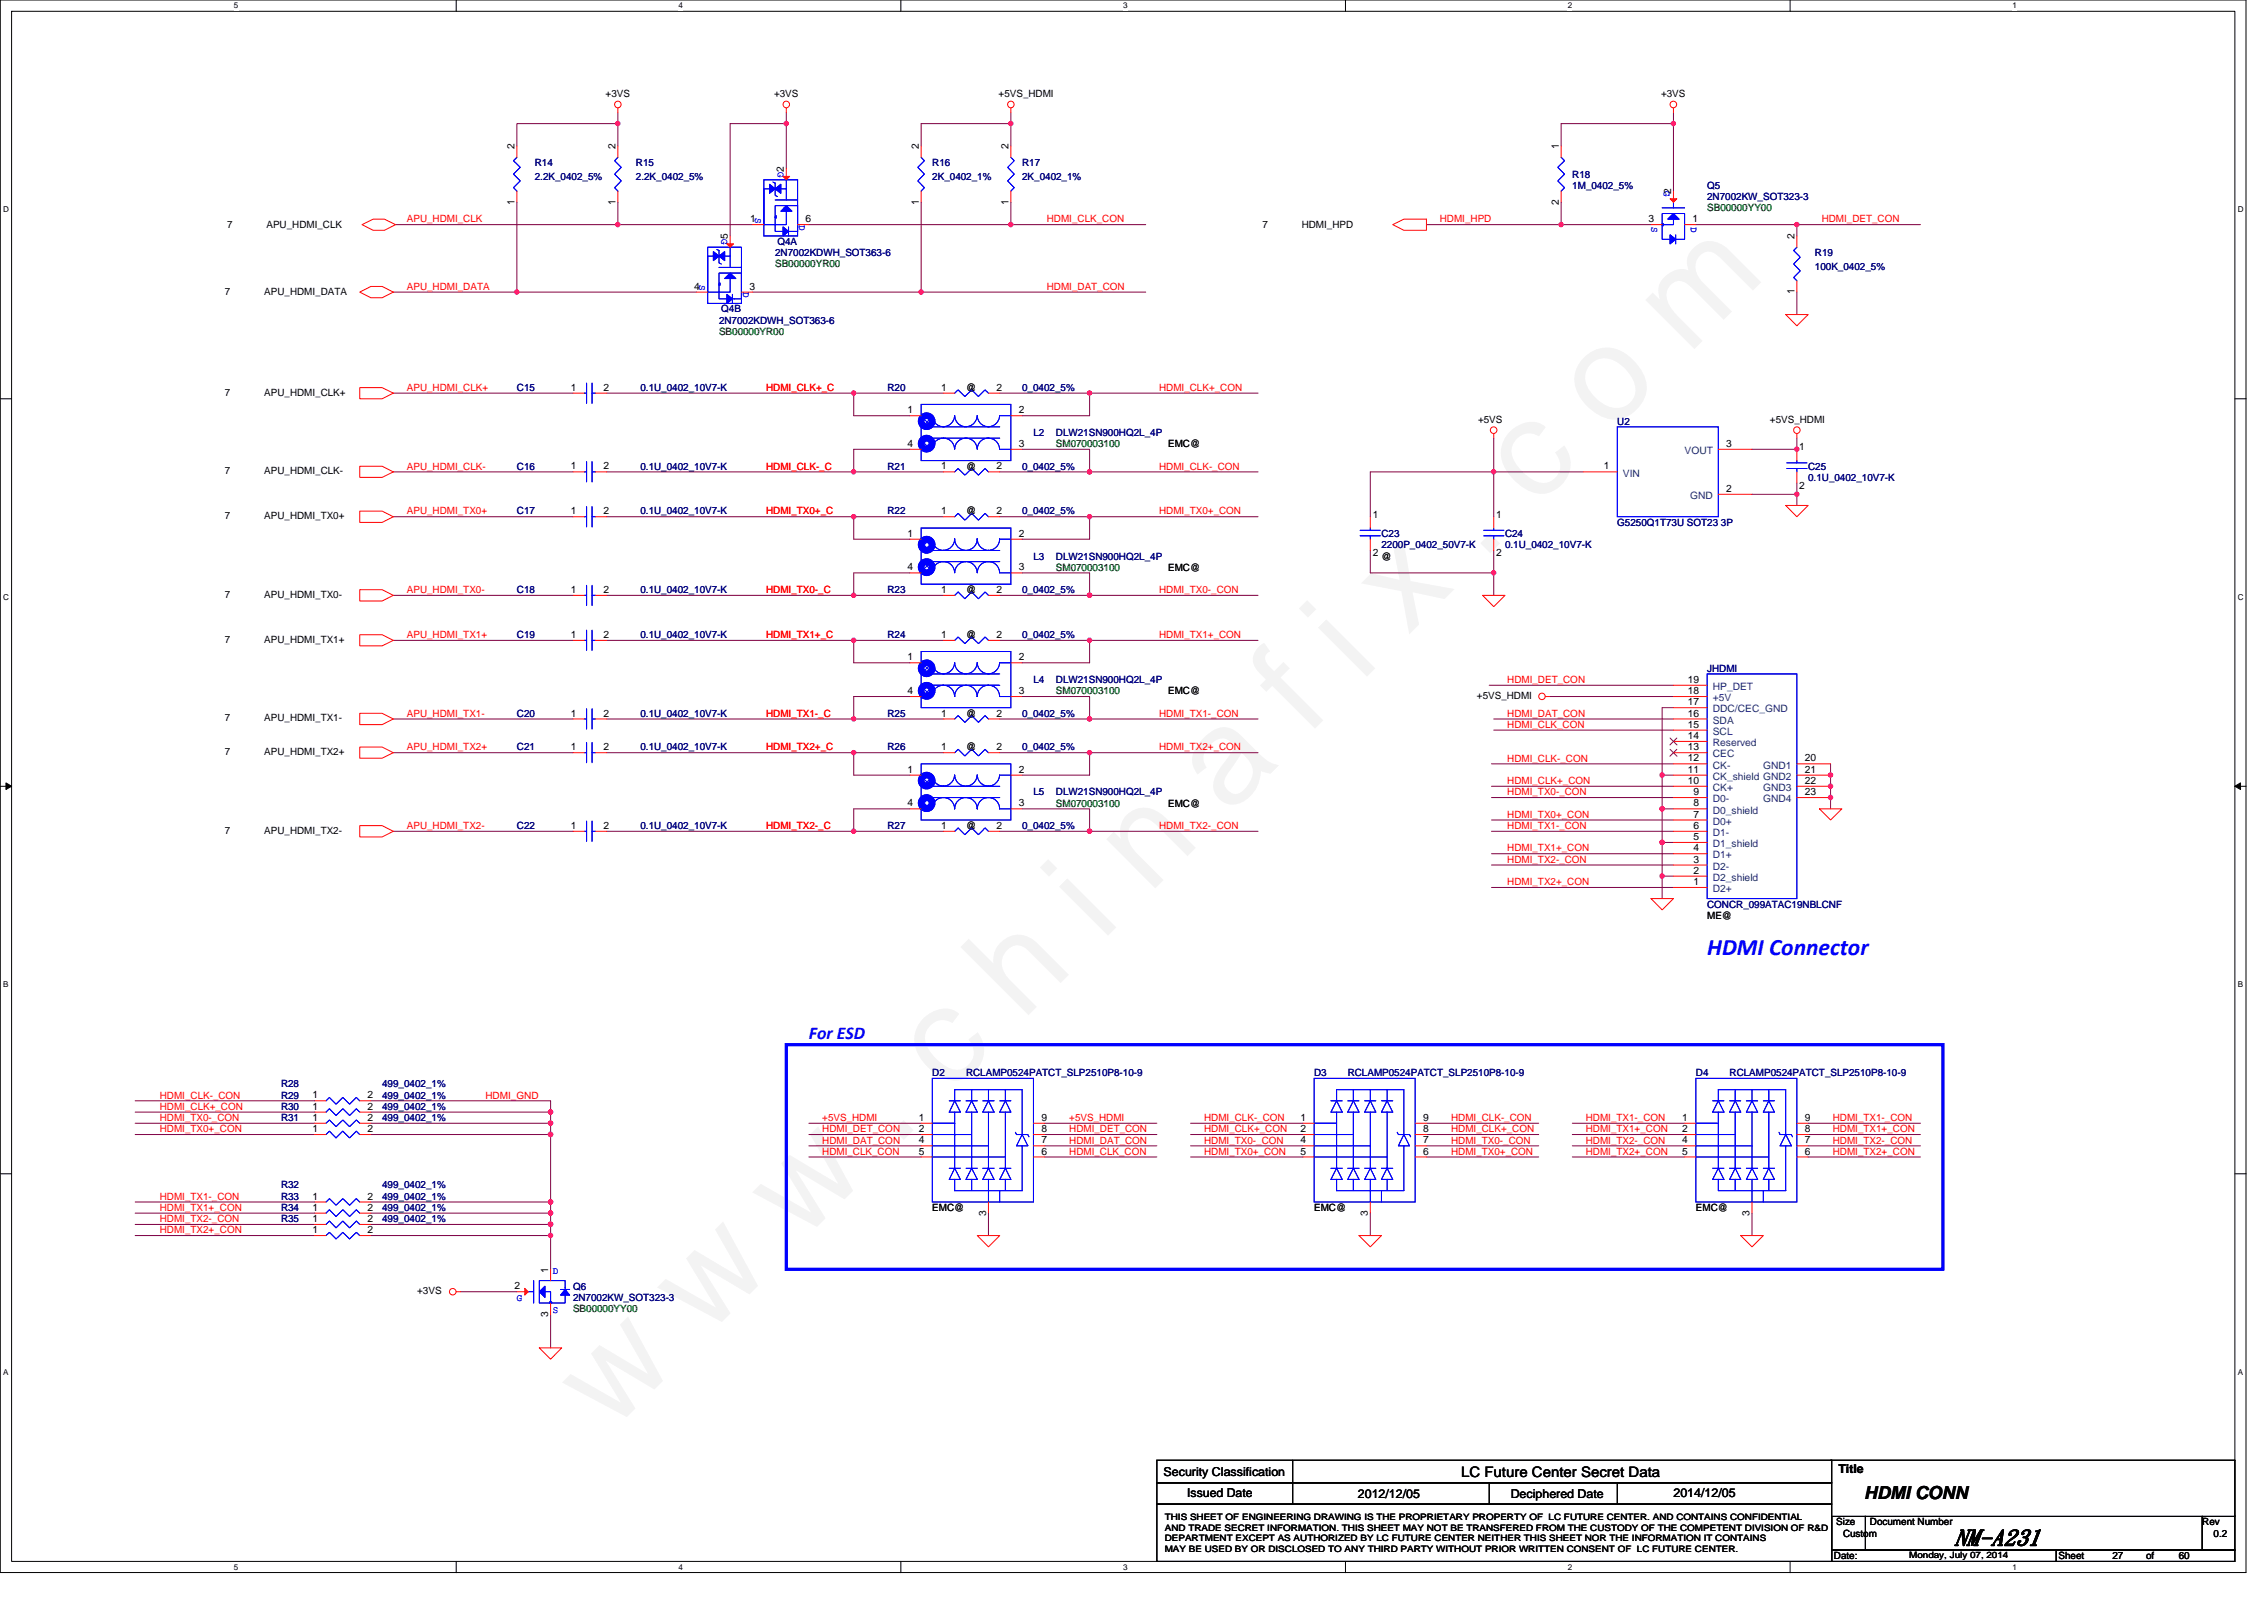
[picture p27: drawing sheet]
<svg xmlns="http://www.w3.org/2000/svg" width="297mm" height="210mm" viewBox="0 0 297 210" stroke-linecap="round" stroke-linejoin="round" font-family="sans-serif">
<defs><g id="words">
<text font-size="17.6" fill="#f0f" x="80.1" y="188" transform="rotate(-45 80.1 188)">w w w . c h i n a f i x . c o m</text>
<text font-size="3.1" fill="#00f" x="224" y="125.2">HDMI Connector</text>
<text font-size="3" x="256.4" y="202.6">NM-A231</text>
<text font-size="2.3" fill="#00f" x="106.1" y="136.3">For ESD</text>
<text font-size="2.3" x="244.6" y="196.6">HDMI CONN</text>
<text font-size="1.9" x="191.7" y="193.7">LC Future Center Secret Data</text>
<g font-size="1.6">
<text x="152.7" y="193.5">Security Classification</text>
<text x="155.8" y="196.3">Issued Date</text>
<text x="178.2" y="196.5">2012/12/05</text>
<text x="198.2" y="196.5">Deciphered Date</text>
<text x="219.6" y="196.3">2014/12/05</text>
<text x="241.2" y="193.1">Title</text>
</g>
<g font-size="1.3">
<text x="79.5" y="12.7">+3VS</text>
<text x="101.6" y="12.7">+3VS</text>
<text x="131" y="12.7">+5VS_HDMI</text>
<text x="217.9" y="12.7">+3VS</text>
<text x="67.5" y="19.6" transform="rotate(-90 67.5 19.6)">2</text>
<text x="80.7" y="19.6" transform="rotate(-90 80.7 19.6)">2</text>
<text x="102.8" y="22.5" transform="rotate(-90 102.8 22.5)">2</text>
<text x="120.5" y="19.6" transform="rotate(-90 120.5 19.6)">2</text>
<text x="132.3" y="19.6" transform="rotate(-90 132.3 19.6)">2</text>
<text x="204.5" y="19.6" transform="rotate(-90 204.5 19.6)">1</text>
<text x="29.8" y="29.9">7</text>
<text x="35" y="29.9">APU_HDMI_CLK</text>
<text x="67.5" y="26.8" transform="rotate(-90 67.5 26.8)">1</text>
<text x="80.7" y="26.8" transform="rotate(-90 80.7 26.8)">1</text>
<text x="98.4" y="29.1">1</text>
<text x="105.7" y="29.1">6</text>
<text x="120.5" y="26.8" transform="rotate(-90 120.5 26.8)">1</text>
<text x="132.3" y="26.8" transform="rotate(-90 132.3 26.8)">1</text>
<text x="165.6" y="29.9">7</text>
<text x="170.8" y="29.9">HDMI_HPD</text>
<text x="204.5" y="26.8" transform="rotate(-90 204.5 26.8)">2</text>
<text x="216.3" y="29.1">3</text>
<text x="219.2" y="25.5" transform="rotate(-90 219.2 25.5)">2</text>
<text x="222.1" y="29.1">1</text>
<text x="95.5" y="31.4" transform="rotate(-90 95.5 31.4)">5</text>
<text x="235.4" y="31.4" transform="rotate(-90 235.4 31.4)">2</text>
<text x="29.5" y="38.8">7</text>
<text x="34.7" y="38.8">APU_HDMI_DATA</text>
<text x="91.1" y="38">4</text>
<text x="98.3" y="38">3</text>
<text x="235.4" y="38.6" transform="rotate(-90 235.4 38.6)">1</text>
<text x="29.5" y="51.9">7</text>
<text x="34.7" y="51.9">APU_HDMI_CLK+</text>
<text x="74.9" y="51.2">1</text>
<text x="79.2" y="51.2">2</text>
<text x="123.5" y="51.2">1</text>
<text x="126.7" y="51.3">@</text>
<text x="130.7" y="51.2">2</text>
<text x="119.1" y="54.2">1</text>
<text x="119.1" y="58.6">4</text>
<text x="133.7" y="54.2">2</text>
<text x="133.7" y="58.6">3</text>
<text x="153.3" y="58.7">EMC@</text>
<text x="193.9" y="55.4">+5VS</text>
<text x="226.5" y="58.6">3</text>
<text x="232.2" y="55.4">+5VS_HDMI</text>
<text x="236.1" y="59.1">1</text>
<text x="29.5" y="62.2">7</text>
<text x="34.7" y="62.2">APU_HDMI_CLK-</text>
<text x="74.9" y="61.6">1</text>
<text x="79.2" y="61.6">2</text>
<text x="123.5" y="61.6">1</text>
<text x="126.7" y="61.6">@</text>
<text x="130.7" y="61.6">2</text>
<text x="210.4" y="61.6">1</text>
<text x="226.5" y="64.5">2</text>
<text x="236.1" y="64.1">2</text>
<text x="29.5" y="68.1">7</text>
<text x="34.7" y="68.1">APU_HDMI_TX0+</text>
<text x="74.9" y="67.5">1</text>
<text x="79.2" y="67.5">2</text>
<text x="119.1" y="70.4">1</text>
<text x="123.5" y="67.5">1</text>
<text x="126.7" y="67.5">@</text>
<text x="130.7" y="67.5">2</text>
<text x="133.7" y="70.4">2</text>
<text x="180.1" y="67.9">1</text>
<text x="196.3" y="67.9">1</text>
<text x="74.9" y="77.8">1</text>
<text x="79.2" y="77.8">2</text>
<text x="119.1" y="74.8">4</text>
<text x="123.5" y="77.8">1</text>
<text x="126.7" y="77.8">@</text>
<text x="130.7" y="77.8">2</text>
<text x="133.7" y="74.8">3</text>
<text x="153.3" y="74.8">EMC@</text>
<text x="180.1" y="73">2</text>
<text x="181.2" y="73.4">@</text>
<text x="196.3" y="73">2</text>
<text x="29.5" y="78.4">7</text>
<text x="34.7" y="78.4">APU_HDMI_TX0-</text>
<text x="74.9" y="83.7">1</text>
<text x="79.2" y="83.7">2</text>
<text x="123.5" y="83.7">1</text>
<text x="126.7" y="83.7">@</text>
<text x="130.7" y="83.7">2</text>
<text x="29.5" y="84.3">7</text>
<text x="34.7" y="84.3">APU_HDMI_TX1+</text>
<text x="119.1" y="86.6">1</text>
<text x="133.7" y="86.6">2</text>
<text x="221.5" y="89.6">19</text>
<text x="29.5" y="94.6">7</text>
<text x="34.7" y="94.6">APU_HDMI_TX1-</text>
<text x="74.9" y="94">1</text>
<text x="79.2" y="94">2</text>
<text x="119.1" y="91">4</text>
<text x="123.5" y="94">1</text>
<text x="126.7" y="94">@</text>
<text x="130.7" y="94">2</text>
<text x="133.7" y="91">3</text>
<text x="153.3" y="91.1">EMC@</text>
<text x="193.8" y="91.7">+5VS_HDMI</text>
<text x="221.5" y="95.4">15</text>
<text x="221.5" y="94">16</text>
<text x="221.5" y="92.5">17</text>
<text x="221.5" y="91">18</text>
<text x="29.5" y="99">7</text>
<text x="34.7" y="99">APU_HDMI_TX2+</text>
<text x="74.9" y="98.4">1</text>
<text x="79.2" y="98.4">2</text>
<text x="119.1" y="101.3">1</text>
<text x="123.5" y="98.4">1</text>
<text x="126.7" y="98.4">@</text>
<text x="130.7" y="98.4">2</text>
<text x="133.7" y="101.3">2</text>
<text x="221.5" y="101.3">11</text>
<text x="221.5" y="99.9">12</text>
<text x="221.5" y="98.4">13</text>
<text x="221.5" y="96.9">14</text>
<text x="236.8" y="99.9">20</text>
<text x="236.8" y="101.3">21</text>
<text x="119.1" y="105.8">4</text>
<text x="133.7" y="105.8">3</text>
<text x="153.3" y="105.8">EMC@</text>
<text x="221.5" y="102.8">10</text>
<text x="222.2" y="107.2">7</text>
<text x="222.2" y="105.8">8</text>
<text x="222.2" y="104.3">9</text>
<text x="236.8" y="102.8">22</text>
<text x="236.8" y="104.3">23</text>
<text x="29.5" y="109.3">7</text>
<text x="34.7" y="109.3">APU_HDMI_TX2-</text>
<text x="74.9" y="108.7">1</text>
<text x="79.2" y="108.7">2</text>
<text x="123.5" y="108.7">1</text>
<text x="126.7" y="108.7">@</text>
<text x="130.7" y="108.7">2</text>
<text x="222.2" y="113.1">3</text>
<text x="222.2" y="111.7">4</text>
<text x="222.2" y="110.2">5</text>
<text x="222.2" y="108.7">6</text>
<text x="222.2" y="116.1">1</text>
<text x="222.2" y="114.6">2</text>
<text x="224" y="120.5">ME@</text>
<text x="41" y="145.5">1</text>
<text x="41" y="147">1</text>
<text x="41" y="144.1">1</text>
<text x="41" y="148.5">1</text>
<text x="48.2" y="145.5">2</text>
<text x="48.2" y="147">2</text>
<text x="48.2" y="144.1">2</text>
<text x="48.2" y="148.5">2</text>
<text x="120.5" y="150">4</text>
<text x="120.5" y="148.5">2</text>
<text x="120.5" y="147">1</text>
<text x="136.6" y="150">7</text>
<text x="136.6" y="148.5">8</text>
<text x="136.6" y="147">9</text>
<text x="170.6" y="150">4</text>
<text x="170.6" y="148.5">2</text>
<text x="170.6" y="147">1</text>
<text x="186.7" y="150">7</text>
<text x="186.7" y="148.5">8</text>
<text x="186.7" y="147">9</text>
<text x="220.7" y="150">4</text>
<text x="220.7" y="148.5">2</text>
<text x="220.7" y="147">1</text>
<text x="236.8" y="150">7</text>
<text x="236.8" y="148.5">8</text>
<text x="236.8" y="147">9</text>
<text x="120.5" y="151.4">5</text>
<text x="136.6" y="151.4">6</text>
<text x="170.6" y="151.4">5</text>
<text x="186.7" y="151.4">6</text>
<text x="220.7" y="151.4">5</text>
<text x="236.8" y="151.4">6</text>
<text x="41" y="160.3">1</text>
<text x="41" y="157.3">1</text>
<text x="41" y="161.7">1</text>
<text x="41" y="158.8">1</text>
<text x="48.2" y="160.3">2</text>
<text x="48.2" y="157.3">2</text>
<text x="48.2" y="161.7">2</text>
<text x="48.2" y="158.8">2</text>
<text x="122.3" y="158.8">EMC@</text>
<text x="129.4" y="159.4" transform="rotate(-90 129.4 159.4)">3</text>
<text x="172.4" y="158.8">EMC@</text>
<text x="179.5" y="159.4" transform="rotate(-90 179.5 159.4)">3</text>
<text x="222.5" y="158.8">EMC@</text>
<text x="229.5" y="159.4" transform="rotate(-90 229.5 159.4)">3</text>
<text x="71.9" y="166.9" transform="rotate(-90 71.9 166.9)">1</text>
<text x="54.7" y="169.7">+3VS</text>
<text x="67.5" y="169.1">2</text>
<text x="71.9" y="172.7" transform="rotate(-90 71.9 172.7)">3</text>
<text x="240.9" y="200.1">Size</text>
<text x="241.8" y="201.5">Custom</text>
<text x="245.3" y="200.1">Document Number</text>
<text x="288.9" y="200.1">Rev</text>
<text x="290.4" y="201.5">0.2</text>
<text x="240.6" y="204.5">Date:</text>
<text x="270.1" y="204.5">Sheet</text>
<text x="277.2" y="204.5">27</text>
<text x="281.6" y="204.5">of</text>
<text x="285.9" y="204.5">60</text>
</g>
<g font-size="1.3" fill="#000080">
<text x="70.2" y="21.8">R14</text>
<text x="70.2" y="23.6">2.2K_0402_5%</text>
<text x="83.4" y="21.8">R15</text>
<text x="83.4" y="23.6">2.2K_0402_5%</text>
<text x="122.3" y="21.8">R16</text>
<text x="122.3" y="23.6">2K_0402_1%</text>
<text x="134.1" y="21.8">R17</text>
<text x="134.1" y="23.6">2K_0402_1%</text>
<text x="206.3" y="23.3">R18</text>
<text x="206.3" y="24.8">1M_0402_5%</text>
<text x="224" y="24.8">Q5</text>
<text x="224" y="26.2">2N7002KW_SOT323-3</text>
<text x="101.7" y="33.6">2N7002KDWH_SOT363-6</text>
<text x="102" y="32.1">Q4A</text>
<text x="238.1" y="33.6">R19</text>
<text x="238.1" y="35.4">100K_0402_5%</text>
<text x="94.6" y="41">Q4B</text>
<text x="94.3" y="42.4">2N7002KDWH_SOT363-6</text>
<text x="67.8" y="51.3">C15</text>
<text x="84" y="51.3">0.1U_0402_10V7-K</text>
<text x="116.4" y="51.3">R20</text>
<text x="134.1" y="51.3">0_0402_5%</text>
<text x="135.6" y="57.2">L2</text>
<text x="138.5" y="57.2">DLW21SN900HQ2L_4P</text>
<text x="212.2" y="55.7">U2</text>
<text x="67.8" y="61.6">C16</text>
<text x="84" y="61.6">0.1U_0402_10V7-K</text>
<text x="116.4" y="61.6">R21</text>
<text x="134.1" y="61.6">0_0402_5%</text>
<text x="237.2" y="61.6">C25</text>
<text x="237.2" y="63.1">0.1U_0402_10V7-K</text>
<text x="67.8" y="67.5">C17</text>
<text x="84" y="67.5">0.1U_0402_10V7-K</text>
<text x="116.4" y="67.5">R22</text>
<text x="134.1" y="67.5">0_0402_5%</text>
<text x="181.2" y="70.4">C23</text>
<text x="181.2" y="71.9">2200P_0402_50V7-K</text>
<text x="197.5" y="70.4">C24</text>
<text x="197.5" y="71.9">0.1U_0402_10V7-K</text>
<text x="212.2" y="69">G5250Q1T73U SOT23 3P</text>
<text x="67.8" y="77.8">C18</text>
<text x="84" y="77.8">0.1U_0402_10V7-K</text>
<text x="116.4" y="77.8">R23</text>
<text x="134.1" y="77.8">0_0402_5%</text>
<text x="135.6" y="73.4">L3</text>
<text x="138.5" y="73.4">DLW21SN900HQ2L_4P</text>
<text x="67.8" y="83.7">C19</text>
<text x="84" y="83.7">0.1U_0402_10V7-K</text>
<text x="116.4" y="83.7">R24</text>
<text x="134.1" y="83.7">0_0402_5%</text>
<text x="135.6" y="89.6">L4</text>
<text x="138.5" y="89.6">DLW21SN900HQ2L_4P</text>
<text x="224" y="88.1">JHDMI</text>
<text x="67.8" y="94">C20</text>
<text x="84" y="94">0.1U_0402_10V7-K</text>
<text x="116.4" y="94">R25</text>
<text x="134.1" y="94">0_0402_5%</text>
<text x="67.8" y="98.4">C21</text>
<text x="84" y="98.4">0.1U_0402_10V7-K</text>
<text x="116.4" y="98.4">R26</text>
<text x="134.1" y="98.4">0_0402_5%</text>
<text x="135.6" y="104.3">L5</text>
<text x="138.5" y="104.3">DLW21SN900HQ2L_4P</text>
<text x="67.8" y="108.7">C22</text>
<text x="84" y="108.7">0.1U_0402_10V7-K</text>
<text x="116.4" y="108.7">R27</text>
<text x="134.1" y="108.7">0_0402_5%</text>
<text x="224" y="119">CONCR_099ATAC19NBLCNF</text>
<text x="36.9" y="142.6">R28</text>
<text x="50.1" y="142.6">499_0402_1%</text>
<text x="122.3" y="141.1">D2</text>
<text x="126.7" y="141.1">RCLAMP0524PATCT_SLP2510P8-10-9</text>
<text x="172.4" y="141.1">D3</text>
<text x="176.8" y="141.1">RCLAMP0524PATCT_SLP2510P8-10-9</text>
<text x="222.5" y="141.1">D4</text>
<text x="226.9" y="141.1">RCLAMP0524PATCT_SLP2510P8-10-9</text>
<text x="36.9" y="144.1">R29</text>
<text x="36.9" y="145.6">R30</text>
<text x="36.9" y="147">R31</text>
<text x="50.1" y="144.1">499_0402_1%</text>
<text x="50.1" y="145.6">499_0402_1%</text>
<text x="50.1" y="147">499_0402_1%</text>
<text x="36.9" y="155.9">R32</text>
<text x="50.1" y="155.9">499_0402_1%</text>
<text x="36.9" y="158.8">R34</text>
<text x="36.9" y="160.3">R35</text>
<text x="36.9" y="157.4">R33</text>
<text x="50.1" y="158.8">499_0402_1%</text>
<text x="50.1" y="160.3">499_0402_1%</text>
<text x="50.1" y="157.4">499_0402_1%</text>
<text x="75.2" y="169.1">Q6</text>
<text x="75.2" y="170.6">2N7002KW_SOT323-3</text>
</g>
<g font-size="1.3" fill="#00f">
<text x="102" y="22.5" transform="rotate(90 102 22.5)">G</text>
<text x="99.1" y="28.6" transform="rotate(90 99.1 28.6)">S</text>
<text x="104.9" y="29.5" transform="rotate(90 104.9 29.5)">D</text>
<text x="216.7" y="29.8" transform="rotate(90 216.7 29.8)">S</text>
<text x="218.3" y="25.1" transform="rotate(90 218.3 25.1)">G</text>
<text x="221.8" y="29.8" transform="rotate(90 221.8 29.8)">D</text>
<text x="94.7" y="31.4" transform="rotate(90 94.7 31.4)">G</text>
<text x="91.7" y="37.4" transform="rotate(90 91.7 37.4)">S</text>
<text x="97.5" y="38.3" transform="rotate(90 97.5 38.3)">D</text>
<text x="72.5" y="167.1">D</text>
<text x="67.8" y="170.6">G</text>
<text x="72.5" y="172.3">S</text>
</g>
<g font-size="1.3" fill="#f00">
<text x="53.4" y="29.2">APU_HDMI_CLK</text>
<text x="137.3" y="29.2">HDMI_CLK_CON</text>
<text x="188.9" y="29.2">HDMI_HPD</text>
<text x="239" y="29.2">HDMI_DET_CON</text>
<text x="53.4" y="38">APU_HDMI_DATA</text>
<text x="137.3" y="38">HDMI_DAT_CON</text>
<text x="53.4" y="51.3">APU_HDMI_CLK+</text>
<text x="100.5" y="51.3">HDMI_CLK+_C</text>
<text x="152.1" y="51.3">HDMI_CLK+_CON</text>
<text x="53.4" y="61.6">APU_HDMI_CLK-</text>
<text x="100.5" y="61.6">HDMI_CLK-_C</text>
<text x="152.1" y="61.6">HDMI_CLK-_CON</text>
<text x="53.4" y="67.5">APU_HDMI_TX0+</text>
<text x="100.5" y="67.5">HDMI_TX0+_C</text>
<text x="152.1" y="67.5">HDMI_TX0+_CON</text>
<text x="53.4" y="77.8">APU_HDMI_TX0-</text>
<text x="100.5" y="77.8">HDMI_TX0-_C</text>
<text x="152.1" y="77.8">HDMI_TX0-_CON</text>
<text x="53.4" y="83.7">APU_HDMI_TX1+</text>
<text x="100.5" y="83.7">HDMI_TX1+_C</text>
<text x="152.1" y="83.7">HDMI_TX1+_CON</text>
<text x="197.8" y="89.6">HDMI_DET_CON</text>
<text x="53.4" y="94">APU_HDMI_TX1-</text>
<text x="100.5" y="94">HDMI_TX1-_C</text>
<text x="152.1" y="94">HDMI_TX1-_CON</text>
<text x="197.8" y="95.5">HDMI_CLK_CON</text>
<text x="197.8" y="94">HDMI_DAT_CON</text>
<text x="53.4" y="98.4">APU_HDMI_TX2+</text>
<text x="100.5" y="98.4">HDMI_TX2+_C</text>
<text x="152.1" y="98.4">HDMI_TX2+_CON</text>
<text x="197.8" y="99.9">HDMI_CLK-_CON</text>
<text x="197.8" y="104.3">HDMI_TX0-_CON</text>
<text x="197.8" y="102.8">HDMI_CLK+_CON</text>
<text x="197.8" y="107.3">HDMI_TX0+_CON</text>
<text x="53.4" y="108.7">APU_HDMI_TX2-</text>
<text x="100.5" y="108.7">HDMI_TX2-_C</text>
<text x="152.1" y="108.7">HDMI_TX2-_CON</text>
<text x="197.8" y="113.2">HDMI_TX2-_CON</text>
<text x="197.8" y="111.7">HDMI_TX1+_CON</text>
<text x="197.8" y="108.7">HDMI_TX1-_CON</text>
<text x="197.8" y="116.1">HDMI_TX2+_CON</text>
<text x="21" y="144.1">HDMI_CLK-_CON</text>
<text x="21" y="145.6">HDMI_CLK+_CON</text>
<text x="21" y="148.5">HDMI_TX0+_CON</text>
<text x="21" y="147">HDMI_TX0-_CON</text>
<text x="63.7" y="144.1">HDMI_GND</text>
<text x="107.9" y="147">+5VS_HDMI</text>
<text x="107.9" y="148.5">HDMI_DET_CON</text>
<text x="107.9" y="150">HDMI_DAT_CON</text>
<text x="140.3" y="147">+5VS_HDMI</text>
<text x="140.3" y="148.5">HDMI_DET_CON</text>
<text x="140.3" y="150">HDMI_DAT_CON</text>
<text x="158" y="147">HDMI_CLK-_CON</text>
<text x="158" y="148.5">HDMI_CLK+_CON</text>
<text x="158" y="150">HDMI_TX0-_CON</text>
<text x="190.4" y="147">HDMI_CLK-_CON</text>
<text x="190.4" y="148.5">HDMI_CLK+_CON</text>
<text x="190.4" y="150">HDMI_TX0-_CON</text>
<text x="208.1" y="148.5">HDMI_TX1+_CON</text>
<text x="208.1" y="147">HDMI_TX1-_CON</text>
<text x="208.1" y="150">HDMI_TX2-_CON</text>
<text x="240.5" y="148.5">HDMI_TX1+_CON</text>
<text x="240.5" y="147">HDMI_TX1-_CON</text>
<text x="240.5" y="150">HDMI_TX2-_CON</text>
<text x="107.9" y="151.4">HDMI_CLK_CON</text>
<text x="140.3" y="151.4">HDMI_CLK_CON</text>
<text x="158" y="151.4">HDMI_TX0+_CON</text>
<text x="190.4" y="151.4">HDMI_TX0+_CON</text>
<text x="208.1" y="151.4">HDMI_TX2+_CON</text>
<text x="240.5" y="151.4">HDMI_TX2+_CON</text>
<text x="21" y="158.8">HDMI_TX1+_CON</text>
<text x="21" y="157.4">HDMI_TX1-_CON</text>
<text x="21" y="161.8">HDMI_TX2+_CON</text>
<text x="21" y="160.3">HDMI_TX2-_CON</text>
</g>
<g font-size="1.3" fill="#008000">
<text x="224" y="27.7">SB00000YY00</text>
<text x="101.7" y="35.1">SB00000YR00</text>
<text x="94.3" y="43.9">SB00000YR00</text>
<text x="138.5" y="58.7">SM070003100</text>
<text x="138.5" y="74.8">SM070003100</text>
<text x="138.5" y="91.1">SM070003100</text>
<text x="138.5" y="105.8">SM070003100</text>
<text x="75.2" y="172.1">SB00000YY00</text>
</g>
<g font-size="1.3" fill="#004080">
<text x="221" y="59.5">VOUT</text>
<text x="212.9" y="62.5">VIN</text>
<text x="221.8" y="65.4">GND</text>
<text x="224.7" y="94.9">SDA</text>
<text x="224.7" y="93.4">DDC/CEC_GND</text>
<text x="224.7" y="92">+5V</text>
<text x="224.7" y="90.5">HP_DET</text>
<text x="224.7" y="100.8">CK-</text>
<text x="224.7" y="99.3">CEC</text>
<text x="224.7" y="97.9">Reserved</text>
<text x="224.7" y="96.4">SCL</text>
<text x="231.3" y="100.8">GND1</text>
<text x="224.7" y="106.7">D0_shield</text>
<text x="224.7" y="105.2">D0-</text>
<text x="224.7" y="103.7">CK+</text>
<text x="224.7" y="102.3">CK_shield GND2</text>
<text x="231.3" y="103.7">GND3</text>
<text x="231.3" y="105.2">GND4</text>
<text x="224.7" y="112.6">D1+</text>
<text x="224.7" y="111.1">D1_shield</text>
<text x="224.7" y="109.6">D1-</text>
<text x="224.7" y="108.2">D0+</text>
<text x="224.7" y="117">D2+</text>
<text x="224.7" y="115.5">D2_shield</text>
<text x="224.7" y="114.1">D2-</text>
</g>
<g font-size="1.2">
<text x="152.8" y="199.4">THIS SHEET OF ENGINEERING DRAWING IS THE PROPRIETARY PROPERTY OF LC FUTURE CENTER. AND CONTAINS CONFIDENTIAL</text>
<text x="152.8" y="200.8">AND TRADE SECRET INFORMATION. THIS SHEET MAY NOT BE TRANSFERED FROM THE CUSTODY OF THE COMPETENT DIVISION OF R&amp;D</text>
<text x="152.8" y="202.1">DEPARTMENT EXCEPT AS AUTHORIZED BY LC FUTURE CENTER NEITHER THIS SHEET NOR THE INFORMATION IT CONTAINS</text>
<text x="152.8" y="203.5">MAY BE USED BY OR DISCLOSED TO ANY THIRD PARTY WITHOUT PRIOR WRITTEN CONSENT OF LC FUTURE CENTER.</text>
<text x="250.5" y="204.4">Monday, July 07, 2014</text>
</g>
<g font-size="1.1">
<text x="30.7" y="1.1">5</text>
<text x="89" y="1.1">4</text>
<text x="147.4" y="1.1">3</text>
<text x="205.7" y="1.1">2</text>
<text x="264" y="1.1">1</text>
<text x=".4" y="27.8">D</text>
<text x="293.6" y="27.8">D</text>
<text x=".4" y="78.7">C</text>
<text x="293.6" y="78.7">C</text>
<text x=".4" y="129.5">B</text>
<text x="293.6" y="129.5">B</text>
<text x=".4" y="180.3">A</text>
<text x="293.6" y="180.3">A</text>
<text x="30.7" y="205.9">5</text>
<text x="89" y="205.9">4</text>
<text x="147.4" y="205.9">3</text>
<text x="205.7" y="205.9">2</text>
<text x="264" y="205.9">1</text>
</g>
</g></defs>
<path d="M0 0h294.7v206.2h-294.7zM1.5 1.5h291.7v203.3h-291.7z" fill="none" stroke="#000" stroke-width=".13"/>
<g fill="#fff">
<path d="M30.7 .1h.6v1.2h-.6z"/>
<path d="M30.7 204.9h.6v1.2h-.6z"/>
</g>
<path d="M59.9 0v1.5M59.9 204.8v1.5" fill="none" stroke="#000" stroke-width=".13"/>
<g fill="#fff">
<path d="M89 .1h.6v1.2h-.6z"/>
<path d="M89 204.9h.6v1.2h-.6z"/>
</g>
<path d="M118.2 0v1.5M118.2 204.8v1.5" fill="none" stroke="#000" stroke-width=".13"/>
<g fill="#fff">
<path d="M147.4 .1h.5v1.2h-.5z"/>
<path d="M147.4 204.9h.5v1.2h-.5z"/>
</g>
<path d="M176.5 0v1.5M176.5 204.8v1.5" fill="none" stroke="#000" stroke-width=".13"/>
<g fill="#fff">
<path d="M205.7 .1h.6v1.2h-.6z"/>
<path d="M205.7 204.9h.6v1.2h-.6z"/>
</g>
<path d="M234.9 0v1.5M234.9 204.8v1.5" fill="none" stroke="#000" stroke-width=".13"/>
<g fill="#fff">
<path d="M264 .1h.6v1.2h-.6z"/>
<path d="M264 204.9h.6v1.2h-.6z"/>
<path d="M.4 26.9h.8v1.2h-.8z"/>
<path d="M293.6 26.9h.7v1.2h-.7z"/>
<path d="M.4 77.7h.8v1.2h-.8z"/>
<path d="M293.6 77.7h.7v1.2h-.7z"/>
</g>
<path d="M0 52.3h1.5M293.2 52.3h1.5" fill="none" stroke="#000" stroke-width=".13"/>
<g fill="#fff">
<path d="M.4 128.5h.7v1.2h-.7z"/>
<path d="M293.6 128.5h.7v1.2h-.7z"/>
</g>
<path d="M0 103.1h1.5M293.2 103.1h1.5" fill="none" stroke="#000" stroke-width=".13"/>
<path d="M.8 102.7l.7 .4-.7 .4zM293.2 103.1l.8-.4v.8z" fill="#000" stroke="#000" stroke-width=".13"/>
<g fill="#fff">
<path d="M.4 179.3h.7v1.2h-.7z"/>
<path d="M293.6 179.3h.7v1.2h-.7z"/>
</g>
<g fill="none" stroke="#000" stroke-width=".13">
<path d="M0 153.9h1.5M293.2 153.9h1.5M60.4 171.6h.1M151.8 191.5h88.5v3h-88.5zM151.8 194.5h88.5v2.8h-88.5zM151.8 197.3h88.5v7.5h-88.5zM169.6 191.5v5.8M195.4 194.5v2.8M212.2 194.5v2.8M240.2 191.5h53v7.4M240.3 198.9h4.4v4.4h-4.4zM244.7 198.9h44.2v4.4h-44.2z"/>
<path d="M288.9 198.9h4.3v4.4h-4.3zM240.3 203.3h29.5v1.5h-29.5zM269.8 203.3h23.4v1.5h-23.4z"/>
</g>
<path d="M103.2 137h151.7v29.5h-151.7z" fill="none" stroke="#00f" stroke-width=".42"/>
<g fill="none" stroke="#800040" stroke-width=".13">
<path d="M81.1 16.2h-13.3v3M81.1 16.2v3M81.1 14.7v1.5M103.2 16.2h-7.4v14.7M103.2 16.2v5.9M103.2 14.7v1.5M132.6 16.2h-11.7v3M132.6 16.2v3M132.6 14.7v1.5M219.6 14.7v1.5M219.6 16.2h-14.8v3M219.6 16.2v8.9"/>
<path d="M67.8 26.5v11.8h-16.2M81.1 26.5v3h-29.2M120.9 38.3h29.4M235.8 29.5h16.2M51.6 51.6h23.6M79.6 51.6h32.4v2.9M51.6 61.9h23.6M51.6 78.1h23.6M51.6 67.8h23.6M79.6 61.9h32.4M79.6 67.8h32.4M79.6 78.1h32.4"/>
<path d="M51.6 94.3h23.6M51.6 84h23.6M51.6 98.7h23.6M79.6 84h32.4M79.6 94.3h32.4M79.6 98.7h32.4M51.6 109h23.6M79.6 109h32.4M240.2 100.2v5.9M17.7 144.4h23.6M17.7 145.9h23.6M17.7 148.8h23.6"/>
<path d="M17.7 147.3h23.6M17.7 159.1h23.6M17.7 157.6h23.6M48.7 159.1h23.5M48.7 147.3h23.5M48.7 144.4h23.5M48.7 145.9h23.5M48.7 157.6h23.5M48.7 148.8h23.5M237.2 148.8h14.8M237.2 147.3h14.8M237.2 151.7h14.8"/>
<path d="M237.2 150.3h14.8M17.7 162.1h23.6M17.7 160.6h23.6M48.7 160.6h23.5M48.7 162.1h23.5M60.4 169.4h7.4"/>
</g>
<g fill="#f0f" stroke="#f0f" stroke-width=".13">
<circle cx="219.5" cy="16.2" r=".29"/>
<circle cx="132.6" cy="16.2" r=".29"/>
<circle cx="240.2" cy="104.6" r=".29"/>
<circle cx="103.2" cy="16.2" r=".29"/>
<circle cx="67.8" cy="38.3" r=".29"/>
<circle cx="240.2" cy="103.1" r=".29"/>
<circle cx="240.2" cy="101.7" r=".29"/>
<circle cx="81.1" cy="16.2" r=".29"/>
</g>
<g fill="none" stroke="#f00" stroke-width=".13">
<path d="M67.8 19.2v1.4M81.1 14.2v.5M81.1 19.2v1.4M103.2 14.2v.5M120.9 19.2v1.4M132.6 14.2v.5M132.6 19.2v1.4M204.8 19.2v1.4M219.6 14.2v.5M47.2 38.3l1.5-.7h1.4l1.5 .7-1.5 .8h-1.4zM47.5 29.5l1.5-.8h1.4l1.5 .8-1.5 .7h-1.4zM103.2 22.1v1.5"/>
<path d="M47.2 50.8h2.9l1.5 .8-1.5 .7h-2.9zM47.2 61.2h2.9l1.5 .7-1.5 .7h-2.9zM47.2 77.3h2.9l1.5 .8-1.5 .7h-2.9zM47.2 67h2.9l1.5 .8-1.5 .7h-2.9zM47.2 93.6h2.9l1.5 .7-1.5 .7h-2.9zM47.2 83.2h2.9l1.5 .8-1.5 .7h-2.9zM47.2 98h2.9l1.5 .7-1.5 .7h-2.9zM47.2 108.3h2.9l1.5 .7-1.5 .8h-2.9zM235.8 100.2h4.4M235.8 101.7h4.4M235.8 103.1h4.4M235.8 104.6h4.4"/>
<path d="M238.7 106.1h3l-1.5 1.4zM41.3 145.9h1.5M41.3 157.6h1.5M41.3 147.3h1.5M41.3 159.1h1.5M41.3 144.4h1.5M41.3 148.8h1.5M47.2 145.9h1.5M47.2 157.6h1.5M47.2 147.3h1.5M47.2 159.1h1.5M47.2 144.4h1.5"/>
<path d="M47.2 148.8h1.5M41.3 160.6h1.5M41.3 162.1h1.5M47.2 160.6h1.5M47.2 162.1h1.5M59.9 169.4h.5"/>
<circle cx="81.1" cy="13.7" r=".43"/>
<circle cx="103.2" cy="13.7" r=".43"/>
<circle cx="132.6" cy="13.7" r=".43"/>
<circle cx="219.5" cy="13.7" r=".43"/>
<circle cx="59.4" cy="169.4" r=".43"/>
</g>
<g fill="none" stroke="#00f" stroke-width=".13">
<path d="M67.8 20.6l-.4 .5 .9 .8-.9 .9 .9 .9-.9 .9 .4 .5M81.1 20.6l-.5 .5 .9 .8-.9 .9 .9 .9-.9 .9 .5 .5M100.2 23.6h4.4v7.3h-4.4zM101.4 23.9l.3 .1v1.6l.3 .2M103.2 23.6v2.6M120.9 20.6l.4 .5-.9 .8 .9 .9-.9 .9 .9 .9-.4 .5M132.6 20.6l.5 .5-.9 .8 .9 .9-.9 .9 .9 .9-.5 .5M204.8 20.6l.5 .5-.9 .8 .9 .9-.9 .9 .9 .9-.5 .5M224 88.4h11.8v29.5h-11.8zM42.8 145.9l.4-.5 .9 .9 .9-.9 .9 .9 .9-.9 .4 .5M42.8 157.6l.4-.4 .9 .9 .9-.9 .9 .9 .9-.9 .4 .4M42.8 147.3l.4-.4 .9 .9 .9-.9 .9 .9 .9-.9 .4 .4"/>
<path d="M42.8 159.1l.4-.4 .9 .9 .9-.9 .9 .9 .9-.9 .4 .4M42.8 144.4l.4-.5 .9 .9 .9-.9 .9 .9 .9-.9 .4 .5M42.8 148.8l.4-.4 .9 .8 .9-.8 .9 .8 .9-.8 .4 .4M42.8 160.6l.4-.5 .9 .9 .9-.9 .9 .9 .9-.9 .4 .5M42.8 162.1l.4-.5 .9 .9 .9-.9 .9 .9 .9-.9 .4 .5"/>
</g>
<path d="M102.7 23.1h.9l-.4 .5z" fill="#f00" stroke="#f00" stroke-width=".13"/>
<use href="#words"/>
</svg>
